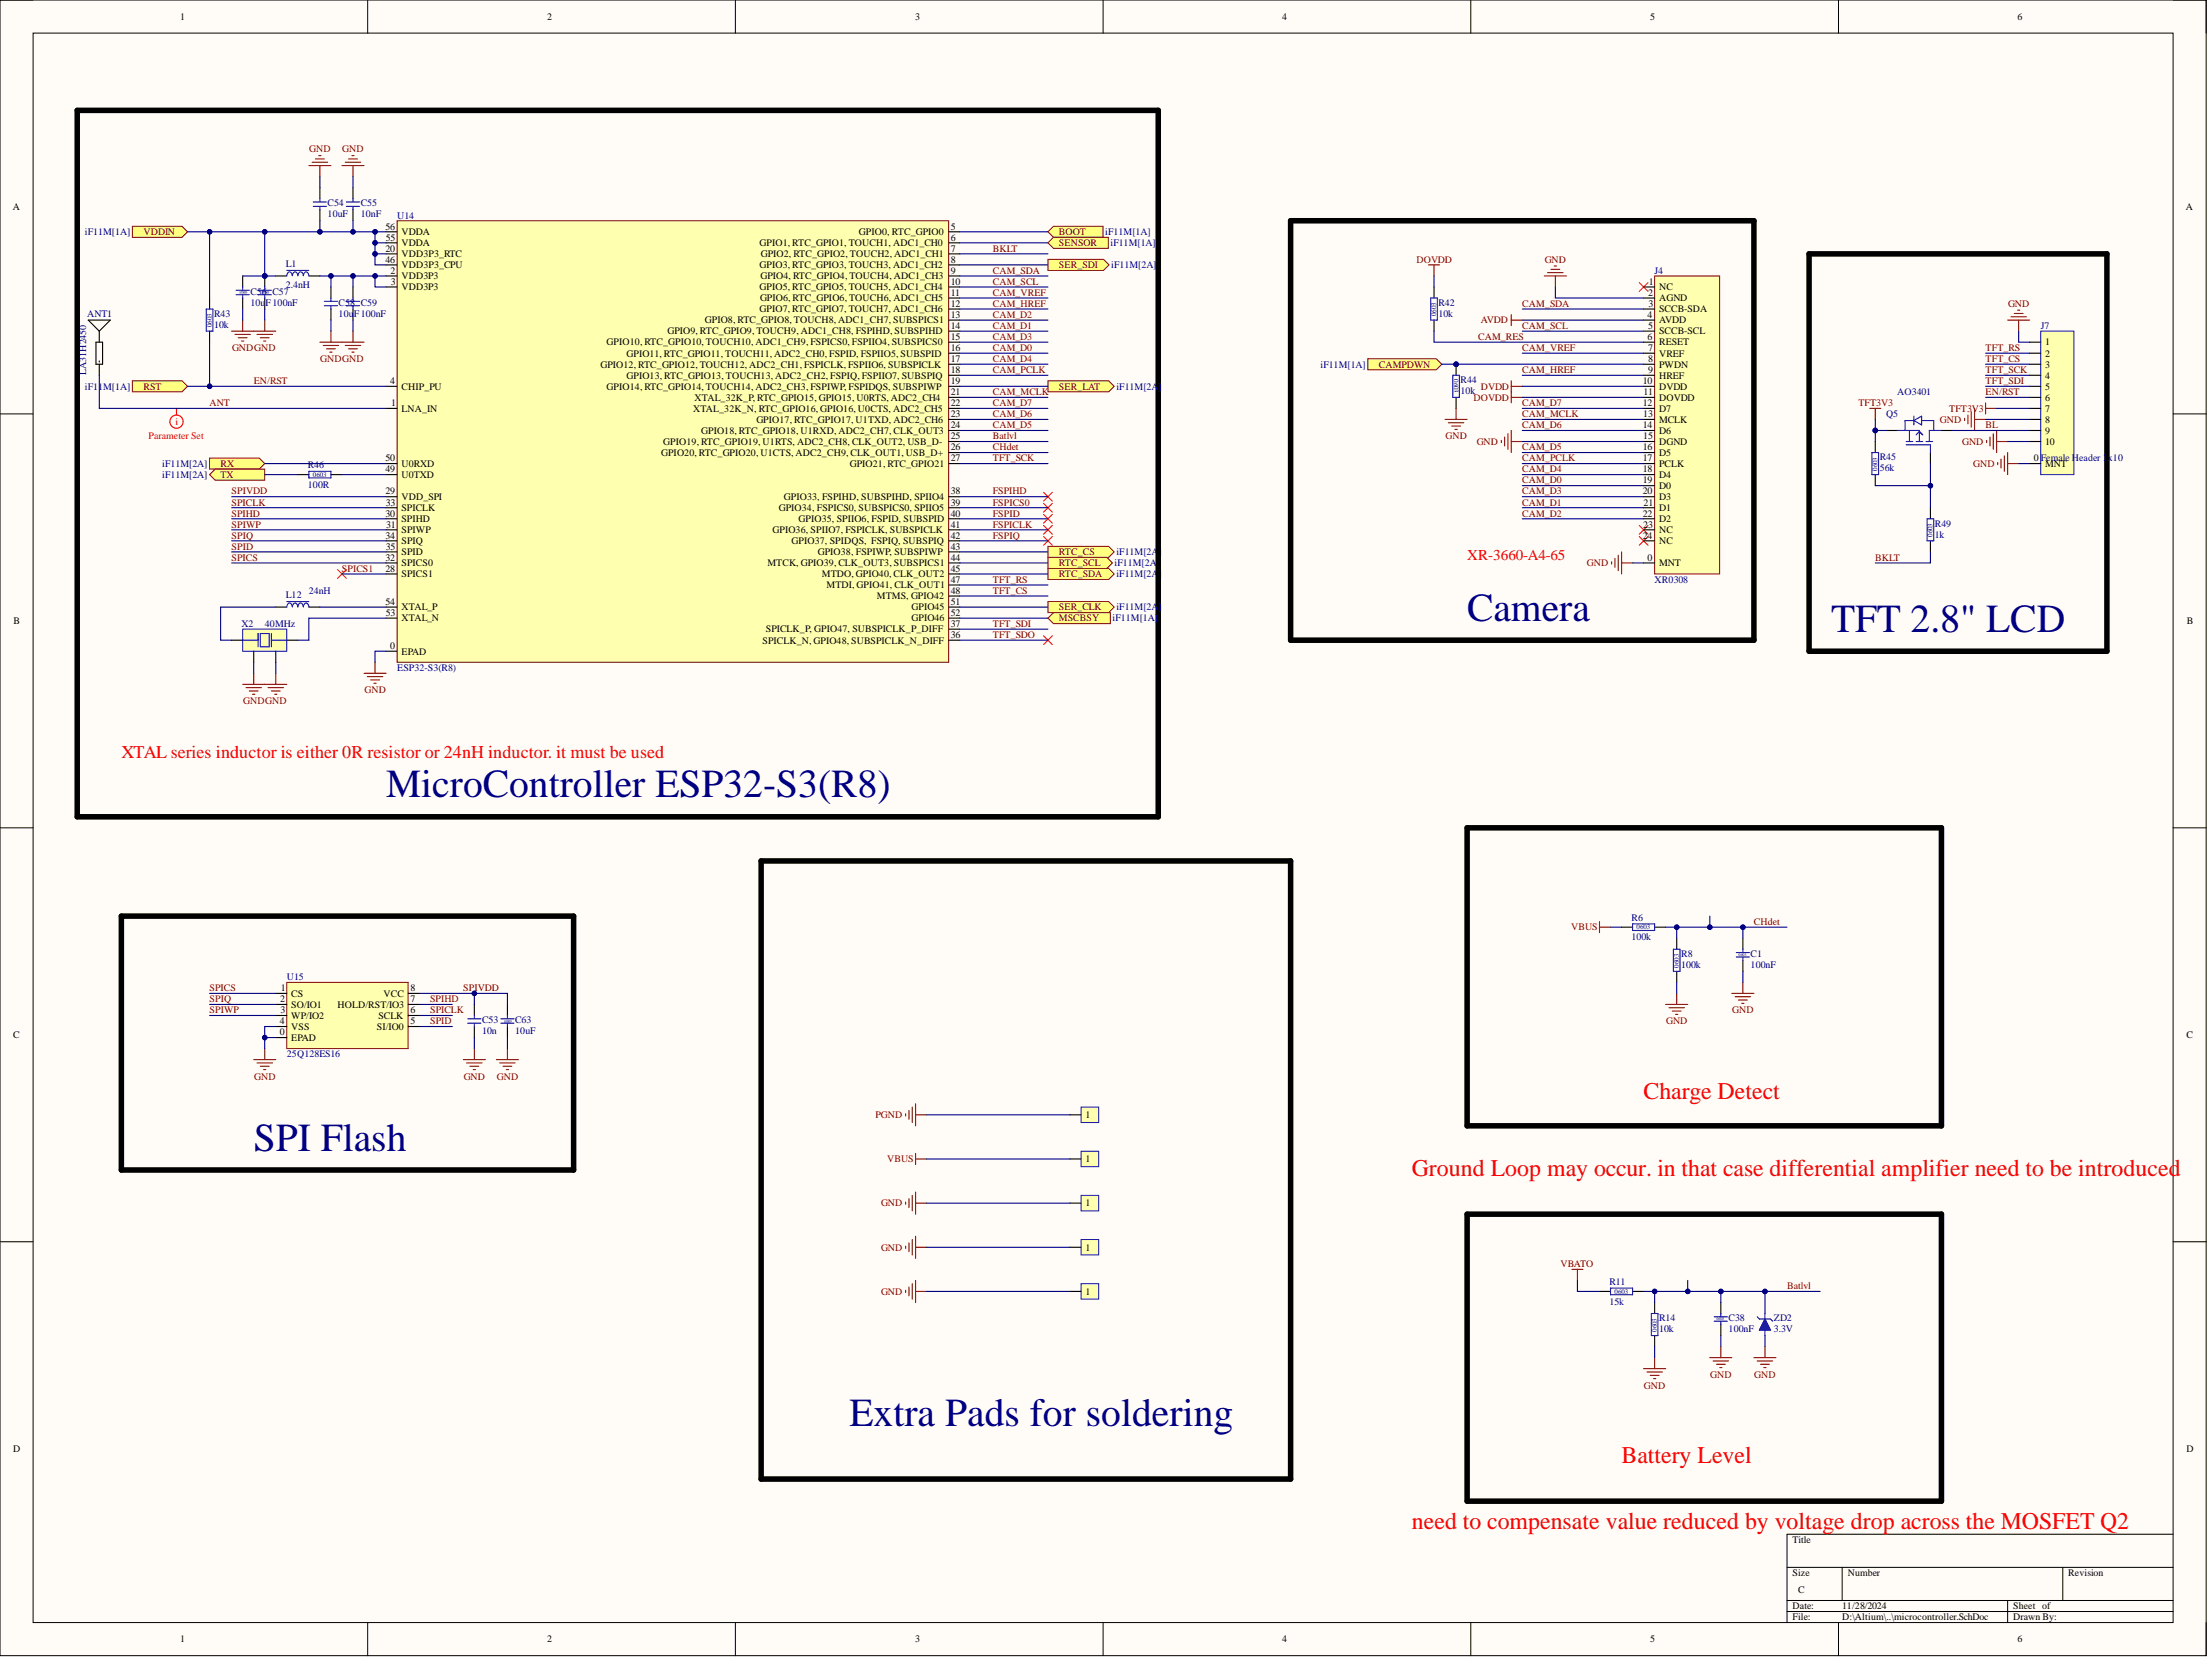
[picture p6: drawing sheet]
<svg xmlns="http://www.w3.org/2000/svg" width="508mm" height="381mm" viewBox="0 0 508 381" stroke-linecap="round" stroke-linejoin="round" font-family="sans-serif">
<defs><g id="words">
<g font-size="9.1" fill="#000080">
<text x="336.9" y="142.5">Camera</text>
<text x="420.4" y="145">TFT 2.8&quot; LCD</text>
<text x="88.6" y="183">MicroController ESP32-S3(R8)</text>
<text x="58.3" y="264.1">SPI Flash</text>
<text x="195" y="327.4">Extra Pads for soldering</text>
</g>
<g font-size="5.5" fill="#f00">
<text x="377.4" y="252.2">Charge Detect</text>
<text x="324.2" y="269.9">Ground Loop may occur. in that case differential amplifier need to be introduced</text>
<text x="372.3" y="335.8">Battery Level</text>
<text x="324.2" y="351">need to compensate value reduced by voltage drop across the MOSFET Q2</text>
</g>
<text font-size="4.1" fill="#f00" x="27.9" y="173.9">XTAL series inductor is either 0R resistor or 24nH inductor. it must be used</text>
<text font-size="3.5" fill="#f00" x="336.9" y="128.4">XR-3660-A4-65</text>
<g font-size="2.3">
<text x="41.4" y="4.6">1</text>
<text x="125.6" y="4.6">2</text>
<text x="210.1" y="4.6">3</text>
<text x="294.4" y="4.6">4</text>
<text x="378.9" y="4.6">5</text>
<text x="463.2" y="4.6">6</text>
<text x="3" y="48.3">A</text>
<text x="88.5" y="52.7">56</text>
<text x="92.2" y="54">VDDA</text>
<text x="197.2" y="54">GPIO0, RTC_GPIO0</text>
<text x="218.3" y="52.7">5</text>
<text x="501.9" y="48.3">A</text>
<text x="88.5" y="57.8">20</text>
<text x="88.6" y="55.2">55</text>
<text x="92.2" y="59">VDD3P3_RTC</text>
<text x="92.2" y="56.5">VDDA</text>
<text x="174.4" y="56.5">GPIO1, RTC_GPIO1, TOUCH1, ADC1_CH0</text>
<text x="174.7" y="59">GPIO2, RTC_GPIO2, TOUCH2, ADC1_CH1</text>
<text x="218.3" y="55.2">6</text>
<text x="218.3" y="57.8">7</text>
<text x="88.5" y="60.3">46</text>
<text x="89.7" y="62.8">2</text>
<text x="89.7" y="65.4">3</text>
<text x="92.2" y="64.1">VDD3P3</text>
<text x="92.2" y="61.6">VDD3P3_CPU</text>
<text x="174.4" y="61.6">GPIO3, RTC_GPIO3, TOUCH3, ADC1_CH2</text>
<text x="174.6" y="64.1">GPIO4, RTC_GPIO4, TOUCH4, ADC1_CH3</text>
<text x="218.3" y="60.3">8</text>
<text x="218.3" y="62.8">9</text>
<text x="218.3" y="65.4">10</text>
<text x="378.6" y="65.4">1</text>
<text x="92.2" y="66.6">VDD3P3</text>
<text x="174.4" y="66.6">GPIO5, RTC_GPIO5, TOUCH5, ADC1_CH4</text>
<text x="174.4" y="71.7">GPIO7, RTC_GPIO7, TOUCH7, ADC1_CH6</text>
<text x="174.5" y="69.2">GPIO6, RTC_GPIO6, TOUCH6, ADC1_CH5</text>
<text x="218.3" y="67.9">11</text>
<text x="218.3" y="70.4">12</text>
<text x="378.4" y="67.9">2</text>
<text x="378.5" y="70.4">3</text>
<text x="380.9" y="66.6">NC</text>
<text x="380.9" y="69.2">AGND</text>
<text x="380.9" y="71.7">SCCB-SDA</text>
<text x="153.2" y="76.8">GPIO9, RTC_GPIO9, TOUCH9, ADC1_CH8, FSPIHD, SUBSPIHD</text>
<text x="161.8" y="74.2">GPIO8, RTC_GPIO8, TOUCH8, ADC1_CH7, SUBSPICS1</text>
<text x="218.3" y="73">13</text>
<text x="218.3" y="75.5">14</text>
<text x="378.3" y="73">4</text>
<text x="378.4" y="75.5">5</text>
<text x="380.9" y="74.2">AVDD</text>
<text x="380.9" y="76.8">SCCB-SCL</text>
<text x="139.2" y="79.3">GPIO10, RTC_GPIO10, TOUCH10, ADC1_CH9, FSPICS0, FSPIIO4, SUBSPICS0</text>
<text x="143.9" y="81.8">GPIO11, RTC_GPIO11, TOUCH11, ADC2_CH0, FSPID, FSPIIO5, SUBSPID</text>
<text x="218.3" y="78">15</text>
<text x="218.3" y="80.6">16</text>
<text x="218.3" y="83.1">17</text>
<text x="378.3" y="78">6</text>
<text x="378.4" y="80.6">7</text>
<text x="378.4" y="83.1">8</text>
<text x="380.9" y="79.3">RESET</text>
<text x="380.9" y="81.8">VREF</text>
<text x="469.6" y="79.3">1</text>
<text x="469.6" y="81.8">2</text>
<text x="89.6" y="88.2">4</text>
<text x="92.2" y="89.4">CHIP_PU</text>
<text x="137.9" y="84.4">GPIO12, RTC_GPIO12, TOUCH12, ADC2_CH1, FSPICLK, FSPIIO6, SUBSPICLK</text>
<text x="139.2" y="89.4">GPIO14, RTC_GPIO14, TOUCH14, ADC2_CH3, FSPIWP, FSPIDQS, SUBSPIWP</text>
<text x="143.9" y="86.9">GPIO13, RTC_GPIO13, TOUCH13, ADC2_CH2, FSPIQ, FSPIIO7, SUBSPIQ</text>
<text x="218.3" y="85.6">18</text>
<text x="218.3" y="88.2">19</text>
<text x="377.2" y="88.2">10</text>
<text x="378.4" y="85.6">9</text>
<text x="380.9" y="84.4">PWDN</text>
<text x="380.9" y="86.9">HREF</text>
<text x="380.9" y="89.4">DVDD</text>
<text x="469.6" y="84.4">3</text>
<text x="469.6" y="86.9">4</text>
<text x="469.6" y="89.4">5</text>
<text x="89.8" y="93.2">1</text>
<text x="92.2" y="94.5">LNA_IN</text>
<text x="159.1" y="94.5">XTAL_32K_N, RTC_GPIO16, GPIO16, U0CTS, ADC2_CH5</text>
<text x="159.5" y="92">XTAL_32K_P, RTC_GPIO15, GPIO15, U0RTS, ADC2_CH4</text>
<text x="218.3" y="90.7">21</text>
<text x="218.3" y="93.2">22</text>
<text x="218.3" y="95.8">23</text>
<text x="377.2" y="93.2">12</text>
<text x="377.3" y="95.8">13</text>
<text x="377.4" y="90.7">11</text>
<text x="380.9" y="92">DOVDD</text>
<text x="380.9" y="94.5">D7</text>
<text x="469.6" y="92">6</text>
<text x="469.6" y="94.5">7</text>
<text x="161" y="99.6">GPIO18, RTC_GPIO18, U1RXD, ADC2_CH7, CLK_OUT3</text>
<text x="173.7" y="97">GPIO17, RTC_GPIO17, U1TXD, ADC2_CH6</text>
<text x="218.3" y="98.3">24</text>
<text x="218.3" y="100.8">25</text>
<text x="377.2" y="98.3">14</text>
<text x="377.3" y="100.8">15</text>
<text x="380.9" y="97">MCLK</text>
<text x="380.9" y="99.6">D6</text>
<text x="469.6" y="97">8</text>
<text x="469.6" y="99.6">9</text>
<text x="88.5" y="105.9">50</text>
<text x="92.2" y="107.2">U0RXD</text>
<text x="151.8" y="104.6">GPIO20, RTC_GPIO20, U1CTS, ADC2_CH9, CLK_OUT1, USB_D+</text>
<text x="152.3" y="102.1">GPIO19, RTC_GPIO19, U1RTS, ADC2_CH8, CLK_OUT2, USB_D-</text>
<text x="195.1" y="107.2">GPIO21, RTC_GPIO21</text>
<text x="218.3" y="103.4">26</text>
<text x="218.3" y="105.9">27</text>
<text x="377.2" y="103.4">16</text>
<text x="377.2" y="105.9">17</text>
<text x="380.9" y="102.1">DGND</text>
<text x="380.9" y="104.6">D5</text>
<text x="380.9" y="107.2">PCLK</text>
<text x="466.9" y="105.9">0</text>
<text x="469.6" y="102.1">10</text>
<text x="469.6" y="107.2">MNT</text>
<text x="88.5" y="113.5">29</text>
<text x="88.5" y="108.4">49</text>
<text x="92.2" y="109.7">U0TXD</text>
<text x="218.3" y="113.5">38</text>
<text x="377.2" y="108.4">18</text>
<text x="377.2" y="111">19</text>
<text x="377.2" y="113.5">20</text>
<text x="380.9" y="109.7">D4</text>
<text x="380.9" y="112.2">D0</text>
<text x="88.5" y="118.6">30</text>
<text x="88.6" y="116">33</text>
<text x="92.2" y="114.8">VDD_SPI</text>
<text x="92.2" y="119.8">SPIHD</text>
<text x="92.2" y="117.3">SPICLK</text>
<text x="178.8" y="117.3">GPIO34, FSPICS0, SUBSPICS0, SPIIO5</text>
<text x="180" y="114.8">GPIO33, FSPIHD, SUBSPIHD, SPIIO4</text>
<text x="183.4" y="119.8">GPIO35, SPIIO6, FSPID, SUBSPID</text>
<text x="218.3" y="116">39</text>
<text x="218.3" y="118.6">40</text>
<text x="377.2" y="118.6">22</text>
<text x="377.4" y="116">21</text>
<text x="380.9" y="114.8">D3</text>
<text x="380.9" y="117.3">D1</text>
<text x="380.9" y="119.8">D2</text>
<text x="88.5" y="123.6">34</text>
<text x="88.6" y="121.1">31</text>
<text x="92.2" y="122.4">SPIWP</text>
<text x="92.2" y="124.9">SPIQ</text>
<text x="177.4" y="122.4">GPIO36, SPIIO7, FSPICLK, SUBSPICLK</text>
<text x="181.8" y="124.9">GPIO37, SPIDQS, FSPIQ, SUBSPIQ</text>
<text x="218.3" y="121.1">41</text>
<text x="218.3" y="123.6">42</text>
<text x="377.2" y="123.6">24</text>
<text x="377.3" y="121.1">23</text>
<text x="380.9" y="122.4">NC</text>
<text x="380.9" y="124.9">NC</text>
<text x="88.5" y="131.2">28</text>
<text x="88.5" y="128.7">32</text>
<text x="88.6" y="126.2">35</text>
<text x="92.2" y="130">SPICS0</text>
<text x="92.2" y="127.4">SPID</text>
<text x="176.2" y="130">MTCK, GPIO39, CLK_OUT3, SUBSPICS1</text>
<text x="187.8" y="127.4">GPIO38, FSPIWP, SUBSPIWP</text>
<text x="218.3" y="126.2">43</text>
<text x="218.3" y="128.7">44</text>
<text x="218.3" y="131.2">45</text>
<text x="378.3" y="128.7">0</text>
<text x="380.9" y="130">MNT</text>
<text x="92.2" y="132.5">SPICS1</text>
<text x="188.7" y="132.5">MTDO, GPIO40, CLK_OUT2</text>
<text x="189.8" y="135">MTDI, GPIO41, CLK_OUT1</text>
<text x="201.4" y="137.6">MTMS, GPIO42</text>
<text x="218.3" y="133.8">47</text>
<text x="218.3" y="136.3">48</text>
<text x="3.1" y="143.3">B</text>
<text x="88.5" y="138.8">54</text>
<text x="88.6" y="141.4">53</text>
<text x="92.2" y="142.6">XTAL_N</text>
<text x="92.2" y="140.1">XTAL_P</text>
<text x="209.3" y="140.1">GPIO45</text>
<text x="209.3" y="142.6">GPIO46</text>
<text x="218.3" y="143.9">37</text>
<text x="218.3" y="138.8">51</text>
<text x="218.3" y="141.4">52</text>
<text x="502.1" y="143.3">B</text>
<text x="89.6" y="149">0</text>
<text x="175.1" y="147.7">SPICLK_N, GPIO48, SUBSPICLK_N_DIFF</text>
<text x="175.9" y="145.2">SPICLK_P, GPIO47, SUBSPICLK_P_DIFF</text>
<text x="218.3" y="146.4">36</text>
<text x="92.2" y="150.2">EPAD</text>
<text x="64.5" y="227.5">1</text>
<text x="94.2" y="227.5">8</text>
<text x="64.3" y="230">2</text>
<text x="64.4" y="232.6">3</text>
<text x="66.9" y="228.8">CS</text>
<text x="66.9" y="231.3">SO/IO1</text>
<text x="66.9" y="233.8">WP/IO2</text>
<text x="77.5" y="231.3">HOLD/RST/IO3</text>
<text x="86.9" y="233.8">SCLK</text>
<text x="88.1" y="228.8">VCC</text>
<text x="94.2" y="232.6">6</text>
<text x="94.2" y="230">7</text>
<text x="3" y="238.3">C</text>
<text x="64.2" y="235.1">4</text>
<text x="64.2" y="237.6">0</text>
<text x="66.9" y="236.4">VSS</text>
<text x="66.9" y="238.9">EPAD</text>
<text x="86.5" y="236.4">SI/IO0</text>
<text x="94.2" y="235.1">5</text>
<text x="502" y="238.3">C</text>
<text x="249.2" y="256.6">1</text>
<text x="249.2" y="266.8">1</text>
<text x="249.2" y="276.9">1</text>
<text x="249.2" y="287">1</text>
<text x="249.2" y="297.2">1</text>
<text x="3" y="333.3">D</text>
<text x="502" y="333.3">D</text>
<text x="411.6" y="354.2">Title</text>
<text x="411.6" y="361.8">Size</text>
<text x="412.8" y="365.6">C</text>
<text x="424.2" y="361.8">Number</text>
<text x="474.9" y="361.8">Revision</text>
<text x="411.6" y="369.4">Date:</text>
<text x="411.6" y="371.9">File:</text>
<text x="423" y="369.4">11/28/2024</text>
<text x="423" y="371.9">D:\Altium\..\microcontroller.SchDoc</text>
<text x="462.2" y="369.4">Sheet of</text>
<text x="462.2" y="371.9">Drawn By:</text>
<text x="41.4" y="377">1</text>
<text x="125.6" y="377">2</text>
<text x="210.1" y="377">3</text>
<text x="294.4" y="377">4</text>
<text x="378.9" y="377">5</text>
<text x="463.2" y="377">6</text>
</g>
<g font-size="2.3" fill="#800000">
<text x="71" y="35">GND</text>
<text x="78.6" y="35">GND</text>
<text x="32.9" y="54">VDDIN</text>
<text x="243.1" y="54">BOOT</text>
<text x="227.9" y="57.8">BKLT</text>
<text x="243.1" y="56.5">SENSOR</text>
<text x="227.9" y="62.8">CAM_SDA</text>
<text x="227.9" y="65.4">CAM_SCL</text>
<text x="243.1" y="61.6">SER_SDI</text>
<text x="325.2" y="60.3">DOVDD</text>
<text x="354.7" y="60.3">GND</text>
<text x="227.9" y="70.4">CAM_HREF</text>
<text x="227.9" y="67.9">CAM_VREF</text>
<text x="349.5" y="70.4">CAM_SDA</text>
<text x="461" y="70.4">GND</text>
<text x="227.9" y="75.5">CAM_D1</text>
<text x="227.9" y="73">CAM_D2</text>
<text x="340" y="74.2">AVDD</text>
<text x="349.5" y="75.5">CAM_SCL</text>
<text x="53.3" y="80.6">GNDGND</text>
<text x="73.5" y="83.1">GNDGND</text>
<text x="227.9" y="78">CAM_D3</text>
<text x="227.9" y="80.6">CAM_D0</text>
<text x="227.9" y="83.1">CAM_D4</text>
<text x="339.4" y="78">CAM_RES</text>
<text x="349.5" y="80.6">CAM_VREF</text>
<text x="455.9" y="80.6">TFT_RS</text>
<text x="455.9" y="83.1">TFT_CS</text>
<text x="32.9" y="89.4">RST</text>
<text x="58.3" y="88.2">EN/RST</text>
<text x="227.9" y="85.6">CAM_PCLK</text>
<text x="243.1" y="89.4">SER_LAT</text>
<text x="316.6" y="84.4">CAMPDWN</text>
<text x="340" y="89.4">DVDD</text>
<text x="349.5" y="85.6">CAM_HREF</text>
<text x="455.9" y="85.6">TFT_SCK</text>
<text x="455.9" y="88.2">TFT_SDI</text>
<text x="48.1" y="93.2">ANT</text>
<text x="227.9" y="93.2">CAM_D7</text>
<text x="227.9" y="90.7">CAM_MCLK</text>
<text x="227.9" y="95.8">CAM_D6</text>
<text x="338.3" y="92">DOVDD</text>
<text x="349.5" y="93.2">CAM_D7</text>
<text x="349.5" y="95.8">CAM_MCLK</text>
<text x="426.7" y="93.2">TFT3V3</text>
<text x="447.5" y="94.5">TFT3V3</text>
<text x="455.9" y="90.7">EN/RST</text>
<text x="227.9" y="98.3">CAM_D5</text>
<text x="227.9" y="100.8">Batlvl</text>
<text x="331.9" y="100.8">GND</text>
<text x="349.5" y="98.3">CAM_D6</text>
<text x="445.4" y="97">GND</text>
<text x="455.9" y="98.3">BL</text>
<text x="50.7" y="107.2">RX</text>
<text x="227.9" y="105.9">TFT_SCK</text>
<text x="227.9" y="103.4">CHdet</text>
<text x="339" y="102.1">GND</text>
<text x="349.5" y="103.4">CAM_D5</text>
<text x="349.5" y="105.9">CAM_PCLK</text>
<text x="450.5" y="102.1">GND</text>
<text x="453" y="107.2">GND</text>
<text x="50.7" y="109.7">TX</text>
<text x="53.2" y="113.5">SPIVDD</text>
<text x="227.9" y="113.5">FSPIHD</text>
<text x="349.5" y="113.5">CAM_D3</text>
<text x="349.5" y="111">CAM_D0</text>
<text x="349.5" y="108.4">CAM_D4</text>
<text x="53.2" y="116">SPICLK</text>
<text x="53.2" y="118.6">SPIHD</text>
<text x="227.9" y="116">FSPICS0</text>
<text x="227.9" y="118.6">FSPID</text>
<text x="349.5" y="118.6">CAM_D2</text>
<text x="349.5" y="116">CAM_D1</text>
<text x="53.2" y="121.1">SPIWP</text>
<text x="53.2" y="123.6">SPIQ</text>
<text x="227.9" y="121.1">FSPICLK</text>
<text x="227.9" y="123.6">FSPIQ</text>
<text x="53.2" y="126.2">SPID</text>
<text x="53.2" y="128.7">SPICS</text>
<text x="78.5" y="131.2">SPICS1</text>
<text x="243.1" y="127.4">RTC_CS</text>
<text x="243.1" y="130">RTC_SCL</text>
<text x="364.4" y="130">GND</text>
<text x="430.6" y="128.7">BKLT</text>
<text x="227.9" y="133.8">TFT_RS</text>
<text x="227.9" y="136.3">TFT_CS</text>
<text x="243.1" y="132.5">RTC_SDA</text>
<text x="227.9" y="143.9">TFT_SDI</text>
<text x="243.1" y="142.6">MSCBSY</text>
<text x="243.1" y="140.1">SER_CLK</text>
<text x="227.9" y="146.4">TFT_SDO</text>
<text x="55.8" y="161.6">GNDGND</text>
<text x="83.7" y="159.1">GND</text>
<text x="360.7" y="213.6">VBUS</text>
<text x="402.7" y="212.3">CHdet</text>
<text x="48.1" y="227.5">SPICS</text>
<text x="106.4" y="227.5">SPIVDD</text>
<text x="48.1" y="232.6">SPIWP</text>
<text x="48.1" y="230">SPIQ</text>
<text x="98.8" y="232.6">SPICLK</text>
<text x="98.8" y="230">SPIHD</text>
<text x="397.7" y="232.6">GND</text>
<text x="98.8" y="235.1">SPID</text>
<text x="382.5" y="235.1">GND</text>
<text x="58.3" y="247.8">GND</text>
<text x="106.5" y="247.8">GND</text>
<text x="114.1" y="247.8">GND</text>
<text x="201" y="256.6">PGND</text>
<text x="203.7" y="266.8">VBUS</text>
<text x="202.3" y="276.9">GND</text>
<text x="202.3" y="287">GND</text>
<text x="358.3" y="290.8">VBATO</text>
<text x="202.3" y="297.2">GND</text>
<text x="410.3" y="295.9">Batlvl</text>
<text x="392.7" y="316.2">GND</text>
<text x="402.8" y="316.2">GND</text>
<text x="377.5" y="318.7">GND</text>
</g>
<g font-size="2.3" fill="#000080">
<text x="75.2" y="47.4">C54</text>
<text x="82.8" y="47.4">C55</text>
<text x="19.5" y="54">iF11M[1A]</text>
<text x="75.2" y="49.9">10uF</text>
<text x="82.8" y="49.9">10nF</text>
<text x="91.2" y="50.2">U14</text>
<text x="253.8" y="54">iF11M[1A]</text>
<text x="255" y="56.5">iF11M[1A]</text>
<text x="65.6" y="61.3">L1</text>
<text x="255.1" y="61.6">iF11M[2A]</text>
<text x="379.9" y="62.8">J4</text>
<text x="57.5" y="67.6">C56 C57</text>
<text x="57.5" y="70.2">10u</text>
<text x="60.9" y="70.2">F100nF</text>
<text x="65.6" y="66.1">2.4nH</text>
<text x="77.8" y="70.2">C58 C59</text>
<text x="330.3" y="70.2">R42</text>
<text x="20" y="72.7">ANT1</text>
<text x="49.1" y="72.7">R43</text>
<text x="49.1" y="75.2">10k</text>
<text x="77.8" y="72.7">10u</text>
<text x="81.2" y="72.7">F100nF</text>
<text x="330.3" y="72.7">10k</text>
<text x="468.6" y="75.5">J7</text>
<text x="19.5" y="89.4">iF11M[1A]</text>
<text x="19.8" y="86.1" transform="rotate(-90 19.8 86.1)">LA31H2450</text>
<text x="256.3" y="89.4">iF11M[2A</text>
<text x="266" y="89.4">]</text>
<text x="303.2" y="84.4">iF11M[1A]</text>
<text x="335.3" y="87.9">R44</text>
<text x="335.3" y="90.4">10k</text>
<text x="433.1" y="95.8">Q5</text>
<text x="435.6" y="90.7">AO3401</text>
<text x="37.2" y="107.2">iF11M[2A]</text>
<text x="70.7" y="107.4">R46</text>
<text x="431.6" y="105.6">R45</text>
<text x="468.6" y="105.9">Female Header 1</text>
<text x="483.9" y="105.9">x10</text>
<text x="37.2" y="109.7">iF11M[2A]</text>
<text x="70.7" y="112">100R</text>
<text x="431.6" y="108.2">56k</text>
<text x="444.2" y="120.8">R49</text>
<text x="444.2" y="123.4">1k</text>
<text x="255.9" y="130">iF11M[2A]</text>
<text x="256.3" y="127.4">iF11M[2A</text>
<text x="266" y="127.4">]</text>
<text x="65.6" y="137.3">L12</text>
<text x="70.9" y="136.3">24nH</text>
<text x="256.3" y="132.5">iF11M[2A</text>
<text x="266" y="132.5">]</text>
<text x="379.9" y="133.8">XR0308</text>
<text x="55.5" y="143.9">X2</text>
<text x="60.8" y="143.9">40MHz</text>
<text x="255.5" y="142.6">iF11M[1A]</text>
<text x="256.3" y="140.1">iF11M[2A</text>
<text x="266" y="140.1">]</text>
<text x="91.2" y="154">ESP32-S3(R8)</text>
<text x="374.6" y="211.3">R6</text>
<text x="374.6" y="215.8">100k</text>
<text x="386" y="219.6">R8</text>
<text x="401.9" y="219.6">C1</text>
<text x="65.9" y="225">U15</text>
<text x="386" y="222.2">100k</text>
<text x="401.9" y="222.2">100nF</text>
<text x="110.7" y="234.8">C53</text>
<text x="110.7" y="237.4">10n</text>
<text x="118.3" y="234.8">C63</text>
<text x="118.3" y="237.4">10uF</text>
<text x="65.9" y="242.7">25Q128ES16</text>
<text x="369.5" y="294.9">R11</text>
<text x="369.5" y="299.4">15k</text>
<text x="380.9" y="303.2">R14</text>
<text x="380.9" y="305.8">10k</text>
<text x="396.9" y="303.2">C38</text>
<text x="396.9" y="305.8">100nF</text>
<text x="407.3" y="303.2">ZD2</text>
<text x="407.3" y="305.8">3.3V</text>
</g>
<g font-size="2.3" fill="#f00">
<text x="34.1" y="100.8">Parameter Set</text>
<text x="40.3" y="97.5">i</text>
</g>
<g font-size="1.6" fill="#000080">
<text x="48.6" y="75.2" transform="rotate(-90 48.6 75.2)">0603</text>
<text x="329.8" y="72.6" transform="rotate(-90 329.8 72.6)">0603</text>
<text x="333.8" y="87.1" transform="rotate(90 333.8 87.1)">0603</text>
<text x="71.8" y="109.4">0603</text>
<text x="431.1" y="108.1" transform="rotate(-90 431.1 108.1)">0603</text>
<text x="443.7" y="123.3" transform="rotate(-90 443.7 123.3)">0603</text>
<text x="375.8" y="213.3">0603</text>
<text x="385.5" y="222.1" transform="rotate(-90 385.5 222.1)">0603</text>
<text x="370.7" y="296.9">0603</text>
<text x="380.4" y="305.7" transform="rotate(-90 380.4 305.7)">0603</text>
</g>
<g font-size=".9" fill="#000080">
<text x="56.7" y="66.8" transform="rotate(-180 56.7 66.8)">0805</text>
<text x="61.8" y="66.8" transform="rotate(-180 61.8 66.8)">0603</text>
<text x="399.2" y="219.5">0603</text>
<text x="117.5" y="234" transform="rotate(-180 117.5 234)">0805</text>
<text x="394.1" y="303.1">0603</text>
</g>
</g></defs>
<path d="M0 0h506.5v380h-506.5z" fill-rule="evenodd" fill="#fffcf8"/>
<path d="M0 0h506.5v380h-506.5z" fill="none" stroke="#000" stroke-width=".23"/>
<path d="M7.6 7.6h491.3v364.8h-491.3z" fill-rule="evenodd" fill="#fffcf8"/>
<g fill="none" stroke="#000" stroke-width=".23">
<path d="M0 0h7.6M84.4 0v7.6M168.8 0v7.6M253.3 0v7.6M337.7 0v7.6M422.1 0v7.6M498.9 0h7.6v7.6M7.6 7.6h491.3v364.8h-491.3zM0 95h7.6M498.9 95h7.6M0 190h7.6M498.9 190h7.6"/>
<path d="M0 285h7.6M498.9 285h7.6M410.3 359.7h88.6M423 359.7v7.6M473.6 359.7v7.6M498.9 352.1h-88.6v20.3M84.4 372.4v7.6M168.8 372.4v7.6M253.3 372.4v7.6M337.7 372.4v7.6M410.3 367.3h88.6M410.3 369.9h88.6"/>
<path d="M422.1 372.4v7.6M461 367.3v5.1M506.5 372.4v7.6"/>
</g>
<path d="M91.2 50.7h126.6v101.3h-126.6z" fill-rule="evenodd" fill="#ffffb0"/>
<path d="M91.2 50.7h126.6v101.3h-126.6z" fill="none" stroke="#800000" stroke-width=".23"/>
<g fill="none" stroke="#000" stroke-width=".25">
<path d="M88.6 53.2h2.6M88.6 55.7h2.6M88.6 58.3h2.6M217.8 53.2h2.5M217.8 55.7h2.5M217.8 58.3h2.5M88.6 63.3h2.6M88.6 65.9h2.6M88.6 60.8h2.6M217.8 63.3h2.5M217.8 65.9h2.5M217.8 60.8h2.5"/>
<path d="M217.8 68.4h2.5M217.8 70.9h2.5M217.8 73.5h2.5M217.8 76h2.5M217.8 78.5h2.5M88.6 93.7h2.6M88.6 88.7h2.6M217.8 93.7h2.5M217.8 88.7h2.5M217.8 81.1h2.5M217.8 83.6h2.5M217.8 86.1h2.5"/>
<path d="M217.8 91.2h2.5M217.8 96.3h2.5M217.8 98.8h2.5M88.6 106.4h2.6M88.6 114h2.6M88.6 119.1h2.6M88.6 116.5h2.6M88.6 108.9h2.6M217.8 101.3h2.5M217.8 103.9h2.5M217.8 106.4h2.5M217.8 114h2.5"/>
<path d="M217.8 119.1h2.5M217.8 116.5h2.5M88.6 131.7h2.6M88.6 121.6h2.6M88.6 129.2h2.6M88.6 124.1h2.6M88.6 126.7h2.6M88.6 139.3h2.6M217.8 131.7h2.5M217.8 121.6h2.5M217.8 129.2h2.5M217.8 124.1h2.5"/>
<path d="M217.8 126.7h2.5M217.8 134.3h2.5M217.8 136.8h2.5M217.8 139.3h2.5M88.6 141.9h2.6M88.6 149.5h2.6M217.8 146.9h2.5M217.8 144.4h2.5M217.8 141.9h2.5"/>
</g>
<path d="M30.4 51.9h11.4l1.3 1.3-1.3 1.3h-11.4z" fill-rule="evenodd" fill="#ffff80"/>
<path d="M30.4 51.9h11.4l1.3 1.3-1.3 1.3h-11.4z" fill="none" stroke="#800000" stroke-width=".23"/>
<path d="M73.4 78.5h10.2M74.2 79.3h3.6M76 76v2.5M79.3 79.3h3.5M81 76v2.5M75 80.1h2M75.7 80.8h.5M80 80.1h2.1M80.8 80.8h.5" fill="none" stroke="#800000" stroke-width=".25"/>
<circle cx="60.8" cy="63.3" r=".51" fill="#000080"/>
<circle cx="60.8" cy="63.3" r=".51" fill="none" stroke="#000080" stroke-width=".23"/>
<path d="M60.8 63.3v2.6M60.8 68.4v2.5" fill="none" stroke="#000" stroke-width=".25"/>
<circle cx="60.8" cy="63.3" r=".51" fill="#000080"/>
<circle cx="60.8" cy="63.3" r=".51" fill="none" stroke="#000080" stroke-width=".23"/>
<path d="M54.2 67.6h3M54.2 66.6h3M55.7 65.9v.7M55.7 67.6v.8M59.3 67.6h3M59.3 66.6h3M60.8 65.9v.7M60.8 67.6v.8" fill="none" stroke="#00f" stroke-width=".25"/>
<path d="M55.7 63.3v2.6M55.7 68.4v2.5" fill="none" stroke="#000" stroke-width=".25"/>
<g fill="none" stroke="#800000" stroke-width=".25">
<path d="M70.9 38h5.1M71.7 37.2h3.5M72.4 36.5h2.1M73.2 35.7h.5M73.4 38v2.5M78.5 38h5.1M79.3 37.2h3.5M80 36.5h2.1M80.8 35.7h.5M81 38v2.5M53.2 76h10.1M53.9 76.8h3.6"/>
<path d="M54.7 77.5h2M55.5 78.3h.5M55.7 73.5v2.5M59 76.8h3.6M59.8 77.5h2M60.5 78.3h.5M60.8 73.5v2.5"/>
</g>
<path d="M30.4 87.4h11.4l1.3 1.3-1.3 1.2h-11.4z" fill-rule="evenodd" fill="#ffff80"/>
<path d="M30.4 87.4h11.4l1.3 1.3-1.3 1.2h-11.4z" fill="none" stroke="#800000" stroke-width=".23"/>
<path d="M20.3 73.5h5l-2.5 2.5zM22 78.5h1.6v5.1h-1.6zM22.8 76v2.5M22.8 82.8v.3M22.8 83.6v2.5M68.4 108.9h2.5M76 108.9h2.5" fill="none" stroke="#000" stroke-width=".25"/>
<path d="M70.9 108.2h5.1v1.5h-5.1z" fill="none" stroke="#00f" stroke-width=".25"/>
<path d="M65.9 225.5h27.8v15.2h-27.8z" fill-rule="evenodd" fill="#ffffb0"/>
<path d="M65.9 225.5h27.8v15.2h-27.8z" fill="none" stroke="#800000" stroke-width=".23"/>
<path d="M63.3 228h2.6M63.3 230.5h2.6M63.3 233.1h2.6M63.3 235.6h2.6M63.3 238.1h2.6M93.7 228h2.5M93.7 230.5h2.5M93.7 233.1h2.5M93.7 235.6h2.5" fill="none" stroke="#000" stroke-width=".25"/>
<path d="M58.3 243.2h5M59 244h3.6M59.8 244.7h2M60.5 245.5h.5M60.8 240.7v2.5" fill="none" stroke="#800000" stroke-width=".25"/>
<path d="M55.7 144.4h10.2v5.1h-10.2z" fill-rule="evenodd" fill="#ffffb0"/>
<path d="M55.7 144.4h10.2v5.1h-10.2z" fill="none" stroke="#00f" stroke-width=".23"/>
<path d="M433.1 98.8h2.5M445.8 98.8h2.5M430.6 101.3v2.6M430.6 108.9v2.6M443.2 103.9v2.5M443.2 116.5v2.6M443.2 124.1v2.6M53.2 146.9h2.5M58.3 149.5v2.5M63.3 149.5v2.5M65.9 146.9h2.5" fill="none" stroke="#000" stroke-width=".25"/>
<g fill="none" stroke="#00f" stroke-width=".25">
<path d="M435.6 98.8h5.1v2.5M438.4 98.8v2.5M439.4 95.5v2M439.4 96.5l1.8-1v2zM439.4 96.5h-2v2.3M439.9 99.8l.8-.7 .8 .7M441.2 96.5h2.8v2.3M445.8 98.8h-2.8v2.5M429.8 103.9h1.5v5h-1.5zM437.7 102.1h5.5v1.8M437.7 101.3h1.5M439.9 101.3h1.6"/>
<path d="M442.2 101.3h1.5M442.5 119.1h1.5v5h-1.5zM55.7 146.9h3.6M59.3 145.4v3.1M59.8 145.4h2v3.1h-2zM62.3 146.9h3.6M62.3 145.4v3.1"/>
</g>
<g fill="none" stroke="#f00" stroke-width=".23">
<path d="M376.4 64.9l2 2M378.4 64.9l-2 2M239.6 113l2 2M239.6 115.5l2 2M239.6 118.1l2 2M241.6 113l-2 2M241.6 115.5l-2 2M241.6 118.1l-2 2M239.6 120.6l2 2M239.6 123.1l2 2M241.6 120.6l-2 2M241.6 123.1l-2 2"/>
<path d="M376.4 123.1l2 2M378.4 123.1l-2 2"/>
</g>
<path d="M354.6 63.3h5M355.3 62.6h3.6M356.1 61.8h2M356.9 61.1h.5M357.1 63.3v2.6M346.2 99.6v3.5M347 98.8v5.1M344.7 101.1v.5M345.5 100.3v2M347 101.3h2.5" fill="none" stroke="#800000" stroke-width=".25"/>
<path d="M296.3 50.7h106.4v96.2h-106.4zM415.4 58.3h68.3v91.2h-68.3z" fill="none" stroke="#000" stroke-width="1.3"/>
<circle cx="334.3" cy="83.6" r=".51" fill="#000080"/>
<circle cx="334.3" cy="83.6" r=".51" fill="none" stroke="#000080" stroke-width=".23"/>
<path d="M334.3 83.6v2.5" fill="none" stroke="#000" stroke-width=".25"/>
<circle cx="334.3" cy="83.6" r=".51" fill="#000080"/>
<circle cx="334.3" cy="83.6" r=".51" fill="none" stroke="#000080" stroke-width=".23"/>
<path d="M329.3 65.9v2.5M329.3 73.5v2.5M334.3 91.2v2.5" fill="none" stroke="#000" stroke-width=".25"/>
<path d="M328.5 68.4h1.5v5.1h-1.5zM333.6 86.1h1.5v5.1h-1.5z" fill="none" stroke="#00f" stroke-width=".25"/>
<g fill="none" stroke="#800000" stroke-width=".25">
<path d="M328 60.8h2.5M329.3 60.8v2.5M347 72.2v2.5M347 73.5h2.5M331.8 96.3h5.1M332.5 97h3.6M333.3 97.8h2M334.1 98.5h.5M334.3 93.7v2.6M347 87.4v5.1M347 88.7h2.5M347 91.2h2.5"/>
<path d="M429.3 93.7h2.5M430.6 93.7v2.6M55.7 157.1h10.2M56.5 157.8h3.5M57.2 158.6h2.1M58 159.3h.5M58.3 154.5v2.6M61.5 157.8h3.6M62.3 158.6h2M63.1 159.3h.5M63.3 154.5v2.6"/>
</g>
<path d="M376.4 120.6l2 2M378.4 120.6l-2 2" fill="none" stroke="#f00" stroke-width=".23"/>
<path d="M240.6 125.4h13.9l1.3 1.3-1.3 1.2h-13.9z" fill-rule="evenodd" fill="#ffff80"/>
<path d="M240.6 125.4h13.9l1.3 1.3-1.3 1.2h-13.9z" fill="none" stroke="#800000" stroke-width=".23"/>
<path d="M240.6 127.9h13.5l1.3 1.3-1.3 1.3h-13.5z" fill-rule="evenodd" fill="#ffff80"/>
<path d="M240.6 127.9h13.5l1.3 1.3-1.3 1.3h-13.5z" fill="none" stroke="#800000" stroke-width=".23"/>
<path d="M240.6 130.5h13.9l1.3 1.2-1.3 1.3h-13.9z" fill-rule="evenodd" fill="#ffff80"/>
<path d="M240.6 130.5h13.9l1.3 1.2-1.3 1.3h-13.9z" fill="none" stroke="#800000" stroke-width=".23"/>
<path d="M241.9 51.9h11.4v2.6h-11.4l-1.3-1.3z" fill-rule="evenodd" fill="#ffff80"/>
<path d="M241.9 51.9h11.4v2.6h-11.4l-1.3-1.3z" fill="none" stroke="#800000" stroke-width=".23"/>
<path d="M241.9 54.5h12.6v2.5h-12.6l-1.3-1.3z" fill-rule="evenodd" fill="#ffff80"/>
<path d="M241.9 54.5h12.6v2.5h-12.6l-1.3-1.3z" fill="none" stroke="#800000" stroke-width=".23"/>
<path d="M63.3 139.3h2.6M70.9 139.3h2.5" fill="none" stroke="#000" stroke-width=".25"/>
<path d="M65.9 138.1h5M70.9 139.3a.68 .68 0 0 0-.9-.8l-.4 .8a.68 .68 0 0 0-.9-.8l-.3 .8a.68 .68 0 0 0-.9-.8l-.4 .8a.68 .68 0 0 0-.9-.8l-.3 .8" fill="none" stroke="#00f" stroke-width=".25"/>
<path d="M83.6 154.5h5M84.3 155.3h3.6M85.1 156.1h2M85.9 156.8h.5M86.1 152v2.5" fill="none" stroke="#800000" stroke-width=".25"/>
<path d="M27.9 210.3h103.8v58.2h-103.8z" fill="none" stroke="#000" stroke-width="1.3"/>
<path d="M240.6 59.5h12.8l1.2 1.3-1.2 1.3h-12.8z" fill-rule="evenodd" fill="#ffff80"/>
<path d="M240.6 59.5h12.8l1.2 1.3-1.2 1.3h-12.8z" fill="none" stroke="#800000" stroke-width=".23"/>
<path d="M17.7 25.3h248.2v162.2h-248.2z" fill="none" stroke="#000" stroke-width="1.3"/>
<path d="M241.9 140.6h13v2.5h-13l-1.3-1.2z" fill-rule="evenodd" fill="#ffff80"/>
<path d="M241.9 140.6h13v2.5h-13l-1.3-1.2z" fill="none" stroke="#800000" stroke-width=".23"/>
<path d="M240.6 138.1h13.9l1.3 1.2-1.3 1.3h-13.9z" fill-rule="evenodd" fill="#ffff80"/>
<path d="M240.6 138.1h13.9l1.3 1.2-1.3 1.3h-13.9z" fill="none" stroke="#800000" stroke-width=".23"/>
<path d="M240.6 87.4h13.9l1.3 1.3-1.3 1.2h-13.9z" fill-rule="evenodd" fill="#ffff80"/>
<path d="M240.6 87.4h13.9l1.3 1.3-1.3 1.2h-13.9z" fill="none" stroke="#800000" stroke-width=".23"/>
<path d="M48.1 68.4v2.5M48.1 76v2.5" fill="none" stroke="#000" stroke-width=".25"/>
<path d="M47.4 70.9h1.5v5.1h-1.5z" fill="none" stroke="#00f" stroke-width=".25"/>
<path d="M314.1 82.3h15.7l1.2 1.3-1.2 1.3h-15.7z" fill-rule="evenodd" fill="#ffff80"/>
<path d="M314.1 82.3h15.7l1.2 1.3-1.2 1.3h-15.7z" fill="none" stroke="#800000" stroke-width=".23"/>
<path d="M48.1 105.1h11.4l1.3 1.3-1.3 1.3h-11.4z" fill-rule="evenodd" fill="#ffff80"/>
<path d="M48.1 105.1h11.4l1.3 1.3-1.3 1.3h-11.4z" fill="none" stroke="#800000" stroke-width=".23"/>
<path d="M49.4 107.7h11.4v2.5h-11.4l-1.3-1.3z" fill-rule="evenodd" fill="#ffff80"/>
<path d="M49.4 107.7h11.4v2.5h-11.4l-1.3-1.3z" fill="none" stroke="#800000" stroke-width=".23"/>
<path d="M73.4 43.1v2.5M73.4 48.1v2.6M81 43.1v2.5M81 48.1v2.6M76 65.9v2.5M76 70.9v2.6M81 65.9v2.5M81 70.9v2.6M108.9 230.5v2.6M108.9 235.6v2.5M116.5 230.5v2.6M116.5 235.6v2.5" fill="none" stroke="#000" stroke-width=".25"/>
<g fill="none" stroke="#00f" stroke-width=".25">
<path d="M71.9 47.4h3.1M71.9 46.4h3.1M73.4 45.6v.8M73.4 47.4v.7M79.5 47.4h3.1M79.5 46.4h3.1M81 45.6v.8M81 47.4v.7M74.5 69.2h3M74.5 70.2h3M76 68.4v.8M76 70.2v.7"/>
<path d="M79.5 69.2h3.1M79.5 70.2h3.1M81 68.4v.8M81 70.2v.7M107.4 234.8h3M107.4 233.8h3M108.9 233.1v.7M108.9 234.8v.8M115 234.8h3M115 233.8h3M116.5 233.1v.7M116.5 234.8v.8"/>
</g>
<path d="M106.4 243.2h5M107.1 244h3.6M107.9 244.7h2M108.7 245.5h.5M108.9 240.7v2.5M114 243.2h5M114.7 244h3.6M115.5 244.7h2M116.3 245.5h.5M116.5 240.7v2.5" fill="none" stroke="#800000" stroke-width=".25"/>
<g fill="none" stroke="#f00" stroke-width=".25">
<path d="M40.5 93.7v1.6"/>
<circle cx="40.5" cy="96.8" r="1.52"/>
</g>
<path d="M77.5 130.7l2 2M79.5 130.7l-2 2" fill="none" stroke="#f00" stroke-width=".23"/>
<path d="M174.8 197.6h121.5v141.9h-121.5z" fill="none" stroke="#000" stroke-width="1.3"/>
<path d="M248.2 264.2h4.1v3.6h-4.1z" fill-rule="evenodd" fill="#ffffb0"/>
<path d="M248.2 264.2h4.1v3.6h-4.1z" fill="none" stroke="#00f" stroke-width=".23"/>
<path d="M245.7 266h2.5" fill="none" stroke="#000" stroke-width=".25"/>
<path d="M248.2 274.4h4.1v3.5h-4.1z" fill-rule="evenodd" fill="#ffffb0"/>
<path d="M248.2 274.4h4.1v3.5h-4.1z" fill="none" stroke="#00f" stroke-width=".23"/>
<path d="M245.7 276.1h2.5" fill="none" stroke="#000" stroke-width=".25"/>
<path d="M248.2 284.5h4.1v3.5h-4.1z" fill-rule="evenodd" fill="#ffffb0"/>
<path d="M248.2 284.5h4.1v3.5h-4.1z" fill="none" stroke="#00f" stroke-width=".23"/>
<path d="M245.7 286.3h2.5" fill="none" stroke="#000" stroke-width=".25"/>
<path d="M248.2 294.6h4.1v3.6h-4.1z" fill-rule="evenodd" fill="#ffffb0"/>
<path d="M248.2 294.6h4.1v3.6h-4.1z" fill="none" stroke="#00f" stroke-width=".23"/>
<g fill="none" stroke="#000" stroke-width=".25">
<path d="M372.3 212.8h2.5M379.9 212.8h2.5M385 215.3v2.6M400.2 215.3v2.6M385 222.9v2.6M400.2 220.4v2.5M245.7 296.4h2.5M367.2 296.4h2.6M374.8 296.4h2.6M379.9 298.9v2.6M395.1 298.9v2.6M379.9 306.5v2.6"/>
<path d="M395.1 304v2.5"/>
</g>
<g fill="none" stroke="#800000" stroke-width=".25">
<path d="M461 73.5h5M461.7 72.7h3.6M462.5 71.9h2M463.2 71.2h.5M463.5 73.5v2.5M451.1 96v.5M451.8 95.3v2M452.6 94.5v3.5M453.4 93.7v5.1M453.4 96.3h2.5M455.9 92.5v2.5M455.9 93.7h2.5"/>
<path d="M457.7 99.6v3.5M458.4 98.8v5.1M456.1 101.1v.5M456.9 100.3v2M458.4 101.3h2.6M367.2 211.5v2.6M367.2 212.8h2.6M382.4 230.5h5.1M383.2 231.3h3.5M384 232.1h2M384.7 232.8h.5M385 228v2.5"/>
<path d="M397.6 228h5.1M398.4 228.8h3.5M399.2 229.5h2M399.9 230.3h.5M400.2 225.5v2.5M207.9 275.9v.5M208.7 275.1v2.1M209.5 274.4v3.5M210.2 264.7v2.6M210.2 273.6v5.1M210.2 276.1h2.5M210.2 266h2.5"/>
<path d="M207.9 286v.5M207.9 296.2v.5M208.7 285.3v2M208.7 295.4v2M209.5 284.5v3.5M209.5 294.6v3.6M210.2 283.7v5.1M210.2 293.9v5M210.2 286.3h2.5M210.2 296.4h2.5M360.9 291.3h2.5M362.2 291.3v2.6"/>
<path d="M377.4 314.1h5M378.1 314.9h3.6M378.9 315.7h2M379.7 316.4h.5M379.9 311.6v2.5M392.6 311.6h5M393.3 312.4h3.6M394.1 313.1h2M394.9 313.9h.5M395.1 309.1v2.5M402.7 311.6h5.1M403.5 312.4h3.5"/>
<path d="M404.2 313.1h2M405 313.9h.5M405.2 309.1v2.5"/>
</g>
<path d="M239.6 145.9l2 2M241.6 145.9l-2 2" fill="none" stroke="#f00" stroke-width=".23"/>
<g fill="none" stroke="#00f" stroke-width=".25">
<path d="M374.8 212h5.1v1.6h-5.1zM384.2 217.9h1.5v5h-1.5zM398.6 218.6h3.1M398.6 219.6h3.1M400.2 217.9v.7M400.2 219.6v.8M369.8 295.6h5v1.6h-5zM379.1 301.5h1.6v5h-1.6zM393.6 302.2h3M393.6 303.2h3M395.1 301.5v.7M395.1 303.2v.8"/>
<path d="M404 302.7h2.5M405.2 302.7l1.3 2.6h-2.5zM405.2 301.5v1.2M405.2 305.3v1.2"/>
</g>
<path d="M336.9 190h108.9v68.4h-108.9zM336.9 278.7h108.9v65.8h-108.9z" fill="none" stroke="#000" stroke-width="1.3"/>
<path d="M405.2 302.7l1.3 2.6h-2.5z" fill="#00f"/>
<path d="M405.2 302.7l1.3 2.6h-2.5z" fill="none" stroke="#00f" stroke-width=".23"/>
<path d="M403.5 302.2l.5 .5M406.5 302.7l.5 .5" fill="none" stroke="#00f" stroke-width=".25"/>
<path d="M468.6 76h7.6v32.9h-7.6z" fill-rule="evenodd" fill="#ffffb0"/>
<path d="M468.6 76h7.6v32.9h-7.6z" fill="none" stroke="#00f" stroke-width=".23"/>
<g fill="none" stroke="#000" stroke-width=".25">
<path d="M63.3 63.3h2.6M70.9 63.3h2.5M466 78.5h2.6M466 81.1h2.6M466 83.6h2.6M466 86.1h2.6M466 88.7h2.6M466 91.2h2.6M466 93.7h2.6M466 96.3h2.6M466 98.8h2.6M466 101.3h2.6"/>
<path d="M466 106.4h2.6"/>
</g>
<path d="M65.9 62.1h5M67.1 63.3a.68 .68 0 0 0-.9-.8l-.3 .8M68.4 63.3a.68 .68 0 0 0-.9-.8l-.4 .8M69.6 63.3a.68 .68 0 0 0-.9-.8l-.3 .8M70.9 63.3a.68 .68 0 0 0-.9-.8l-.3 .8" fill="none" stroke="#00f" stroke-width=".25"/>
<path d="M379.9 63.3h14.9v68.4h-14.9z" fill-rule="evenodd" fill="#ffffb0"/>
<path d="M379.9 63.3h14.9v68.4h-14.9z" fill="none" stroke="#800000" stroke-width=".23"/>
<g fill="none" stroke="#000" stroke-width=".25">
<path d="M377.4 65.9h2.5M377.4 68.4h2.5M377.4 70.9h2.5M377.4 73.5h2.5M377.4 76h2.5M377.4 78.5h2.5M377.4 81.1h2.5M377.4 83.6h2.5M377.4 86.1h2.5M377.4 88.7h2.5M377.4 91.2h2.5M377.4 93.7h2.5"/>
<path d="M377.4 96.3h2.5M377.4 98.8h2.5M377.4 101.3h2.5M377.4 103.9h2.5M377.4 106.4h2.5M377.4 108.9h2.5M377.4 111.5h2.5M377.4 114h2.5M377.4 116.5h2.5M377.4 119.1h2.5M377.4 121.6h2.5M377.4 124.1h2.5"/>
<path d="M377.4 129.2h2.5"/>
</g>
<path d="M248.2 254.1h4.1v3.5h-4.1z" fill-rule="evenodd" fill="#ffffb0"/>
<path d="M248.2 254.1h4.1v3.5h-4.1z" fill="none" stroke="#00f" stroke-width=".23"/>
<path d="M245.7 255.9h2.5" fill="none" stroke="#000" stroke-width=".25"/>
<path d="M207.9 255.6v.5M208.7 254.9v2M209.5 254.1v3.5M210.2 253.3v5.1M210.2 255.9h2.5" fill="none" stroke="#800000" stroke-width=".25"/>
<path d="M86.1 55.7h2.5" fill="none" stroke="#000080" stroke-width=".25"/>
<circle cx="86.1" cy="55.7" r=".51" fill="#000080"/>
<circle cx="86.1" cy="55.7" r=".51" fill="none" stroke="#000080" stroke-width=".23"/>
<path d="M86.1 58.3h2.5" fill="none" stroke="#000080" stroke-width=".25"/>
<circle cx="86.1" cy="58.3" r=".51" fill="#000080"/>
<circle cx="86.1" cy="58.3" r=".51" fill="none" stroke="#000080" stroke-width=".23"/>
<path d="M76 73.5v2.5M81 73.5v2.5M86.1 63.3v2.6h2.5" fill="none" stroke="#000080" stroke-width=".25"/>
<circle cx="86.1" cy="63.3" r=".51" fill="#000080"/>
<circle cx="86.1" cy="63.3" r=".51" fill="none" stroke="#000080" stroke-width=".23"/>
<path d="M81 63.3v2.6" fill="none" stroke="#000080" stroke-width=".25"/>
<circle cx="81" cy="63.3" r=".51" fill="#000080"/>
<circle cx="81" cy="63.3" r=".51" fill="none" stroke="#000080" stroke-width=".23"/>
<path d="M73.4 40.5v2.6M73.4 50.7v2.5M81 40.5v2.6M55.7 70.9v2.6M60.8 70.9v2.6" fill="none" stroke="#000080" stroke-width=".25"/>
<circle cx="73.4" cy="53.2" r=".51" fill="#000080"/>
<circle cx="73.4" cy="53.2" r=".51" fill="none" stroke="#000080" stroke-width=".23"/>
<path d="M81 50.7v2.5" fill="none" stroke="#000080" stroke-width=".25"/>
<circle cx="81" cy="53.2" r=".51" fill="#000080"/>
<circle cx="81" cy="53.2" r=".51" fill="none" stroke="#000080" stroke-width=".23"/>
<path d="M55.7 63.3h5.1" fill="none" stroke="#000080" stroke-width=".25"/>
<circle cx="60.8" cy="63.3" r=".51" fill="#000080"/>
<circle cx="60.8" cy="63.3" r=".51" fill="none" stroke="#000080" stroke-width=".23"/>
<path d="M43.1 88.7h45.5" fill="none" stroke="#000080" stroke-width=".25"/>
<circle cx="48.1" cy="88.7" r=".51" fill="#000080"/>
<circle cx="48.1" cy="88.7" r=".51" fill="none" stroke="#000080" stroke-width=".23"/>
<path d="M60.8 106.4h27.8M60.8 108.9h7.6M78.5 108.9h10.1M48.1 230.5h15.2M48.1 233.1h15.2M48.1 228h15.2M60.8 238.1h2.5M96.2 230.5h7.6M96.2 233.1h7.6M96.2 235.6h7.6" fill="none" stroke="#000080" stroke-width=".25"/>
<circle cx="60.8" cy="238.1" r=".51" fill="#000080"/>
<circle cx="60.8" cy="238.1" r=".51" fill="none" stroke="#000080" stroke-width=".23"/>
<path d="M349.5 73.5h27.9M357.1 65.9v2.5h20.3M349.5 88.7h27.9M349.5 91.2h27.9M430.6 98.8v2.5M53.2 114h35.4M220.3 114h20.3M220.3 116.5h20.3M220.3 119.1h20.3M349.5 101.3h27.9M220.3 121.6h20.3M220.3 124.1h20.3" fill="none" stroke="#000080" stroke-width=".25"/>
<circle cx="430.6" cy="98.8" r=".51" fill="#000080"/>
<circle cx="430.6" cy="98.8" r=".51" fill="none" stroke="#000080" stroke-width=".23"/>
<path d="M86.1 53.2v7.6h2.5M329.3 76v2.5h48.1M329.3 63.3v2.6" fill="none" stroke="#000080" stroke-width=".25"/>
<circle cx="86.1" cy="58.3" r=".51" fill="#000080"/>
<circle cx="86.1" cy="58.3" r=".51" fill="none" stroke="#000080" stroke-width=".23"/>
<circle cx="86.1" cy="55.7" r=".51" fill="#000080"/>
<circle cx="86.1" cy="55.7" r=".51" fill="none" stroke="#000080" stroke-width=".23"/>
<circle cx="86.1" cy="53.2" r=".51" fill="#000080"/>
<circle cx="86.1" cy="53.2" r=".51" fill="none" stroke="#000080" stroke-width=".23"/>
<g fill="none" stroke="#000080" stroke-width=".25">
<path d="M220.3 53.2h20.3M220.3 55.7h20.3M220.3 58.3h20.3M220.3 60.8h20.3M220.3 63.3h20.3M220.3 65.9h20.3M220.3 68.4h20.3M220.3 70.9h20.3M220.3 73.5h20.3M220.3 76h20.3M220.3 78.5h20.3M220.3 81.1h20.3"/>
<path d="M220.3 83.6h20.3M220.3 86.1h20.3M220.3 88.7h20.3M220.3 91.2h20.3M220.3 93.7h20.3M220.3 96.3h20.3M220.3 98.8h20.3M220.3 101.3h20.3M220.3 103.9h20.3M220.3 106.4h20.3M63.3 139.3h-12.6v7.6h2.5M73.4 139.3h15.2"/>
<path d="M220.3 126.7h20.3M220.3 129.2h20.3M220.3 131.7h20.3M220.3 134.3h20.3M220.3 136.8h20.3M220.3 139.3h20.3M58.3 152v2.5M63.3 152v2.5M88.6 141.9h-17.7v5h-2.5M88.6 149.5h-2.5v2.5M220.3 141.9h20.3M220.3 144.4h20.3"/>
<path d="M220.3 146.9h20.3M63.3 235.6h-2.5v5.1"/>
</g>
<circle cx="60.8" cy="238.1" r=".51" fill="#000080"/>
<circle cx="60.8" cy="238.1" r=".51" fill="none" stroke="#000080" stroke-width=".23"/>
<path d="M73.4 63.3h15.2" fill="none" stroke="#000080" stroke-width=".25"/>
<circle cx="76" cy="63.3" r=".51" fill="#000080"/>
<circle cx="76" cy="63.3" r=".51" fill="none" stroke="#000080" stroke-width=".23"/>
<circle cx="81" cy="63.3" r=".51" fill="#000080"/>
<circle cx="81" cy="63.3" r=".51" fill="none" stroke="#000080" stroke-width=".23"/>
<circle cx="86.1" cy="63.3" r=".51" fill="#000080"/>
<circle cx="86.1" cy="63.3" r=".51" fill="none" stroke="#000080" stroke-width=".23"/>
<path d="M76 63.3v2.6" fill="none" stroke="#000080" stroke-width=".25"/>
<circle cx="76" cy="63.3" r=".51" fill="#000080"/>
<circle cx="76" cy="63.3" r=".51" fill="none" stroke="#000080" stroke-width=".23"/>
<path d="M43.1 53.2h45.5" fill="none" stroke="#000080" stroke-width=".25"/>
<circle cx="48.1" cy="53.2" r=".51" fill="#000080"/>
<circle cx="48.1" cy="53.2" r=".51" fill="none" stroke="#000080" stroke-width=".23"/>
<circle cx="60.8" cy="53.2" r=".51" fill="#000080"/>
<circle cx="60.8" cy="53.2" r=".51" fill="none" stroke="#000080" stroke-width=".23"/>
<circle cx="73.4" cy="53.2" r=".51" fill="#000080"/>
<circle cx="73.4" cy="53.2" r=".51" fill="none" stroke="#000080" stroke-width=".23"/>
<circle cx="81" cy="53.2" r=".51" fill="#000080"/>
<circle cx="81" cy="53.2" r=".51" fill="none" stroke="#000080" stroke-width=".23"/>
<circle cx="86.1" cy="53.2" r=".51" fill="#000080"/>
<circle cx="86.1" cy="53.2" r=".51" fill="none" stroke="#000080" stroke-width=".23"/>
<path d="M60.8 53.2v10.1h2.5" fill="none" stroke="#000080" stroke-width=".25"/>
<circle cx="60.8" cy="63.3" r=".51" fill="#000080"/>
<circle cx="60.8" cy="63.3" r=".51" fill="none" stroke="#000080" stroke-width=".23"/>
<circle cx="60.8" cy="53.2" r=".51" fill="#000080"/>
<circle cx="60.8" cy="53.2" r=".51" fill="none" stroke="#000080" stroke-width=".23"/>
<path d="M48.1 53.2v15.2" fill="none" stroke="#000080" stroke-width=".25"/>
<circle cx="48.1" cy="53.2" r=".51" fill="#000080"/>
<circle cx="48.1" cy="53.2" r=".51" fill="none" stroke="#000080" stroke-width=".23"/>
<path d="M48.1 78.5v10.2" fill="none" stroke="#000080" stroke-width=".25"/>
<circle cx="48.1" cy="88.7" r=".51" fill="#000080"/>
<circle cx="48.1" cy="88.7" r=".51" fill="none" stroke="#000080" stroke-width=".23"/>
<path d="M331 83.6h46.4" fill="none" stroke="#000080" stroke-width=".25"/>
<circle cx="334.3" cy="83.6" r=".51" fill="#000080"/>
<circle cx="334.3" cy="83.6" r=".51" fill="none" stroke="#000080" stroke-width=".23"/>
<path d="M53.2 116.5h35.4M53.2 119.1h35.4M53.2 121.6h35.4M53.2 124.1h35.4M53.2 126.7h35.4M53.2 129.2h35.4M96.2 228h20.3v2.5M108.9 238.1v2.6M116.5 238.1v2.6" fill="none" stroke="#000080" stroke-width=".25"/>
<circle cx="108.9" cy="228" r=".51" fill="#000080"/>
<circle cx="108.9" cy="228" r=".51" fill="none" stroke="#000080" stroke-width=".23"/>
<path d="M108.9 228v2.5" fill="none" stroke="#000080" stroke-width=".25"/>
<circle cx="108.9" cy="228" r=".51" fill="#000080"/>
<circle cx="108.9" cy="228" r=".51" fill="none" stroke="#000080" stroke-width=".23"/>
<g fill="none" stroke="#000080" stroke-width=".25">
<path d="M349.5 70.9h27.9M349.5 76h27.9M463.5 76v2.5h2.5M349.5 81.1h27.9M349.5 86.1h27.9M448.3 98.8h17.7M455.9 81.1h10.1M455.9 86.1h10.1M455.9 83.6h10.1M455.9 88.7h10.1M455.9 91.2h10.1M455.9 96.3h10.1"/>
<path d="M458.4 93.7h7.6M349.5 103.9h27.9M443.2 106.4v5.1M461 101.3h5M78.5 131.7h10.1M443.2 126.7v2.5h-12.6M212.7 266h33M212.7 276.1h33M212.7 286.3h33M212.7 296.4h33"/>
</g>
<circle cx="443.2" cy="111.5" r=".51" fill="#000080"/>
<circle cx="443.2" cy="111.5" r=".51" fill="none" stroke="#000080" stroke-width=".23"/>
<path d="M430.6 111.5h12.6v5" fill="none" stroke="#000080" stroke-width=".25"/>
<circle cx="443.2" cy="111.5" r=".51" fill="#000080"/>
<circle cx="443.2" cy="111.5" r=".51" fill="none" stroke="#000080" stroke-width=".23"/>
<path d="M430.6 98.8h2.5" fill="none" stroke="#000080" stroke-width=".25"/>
<circle cx="430.6" cy="98.8" r=".51" fill="#000080"/>
<circle cx="430.6" cy="98.8" r=".51" fill="none" stroke="#000080" stroke-width=".23"/>
<path d="M430.6 96.3v2.5" fill="none" stroke="#000080" stroke-width=".25"/>
<circle cx="430.6" cy="98.8" r=".51" fill="#000080"/>
<circle cx="430.6" cy="98.8" r=".51" fill="none" stroke="#000080" stroke-width=".23"/>
<path d="M22.8 86.1v7.6h65.8M349.5 93.7h27.9M349.5 96.3h27.9M349.5 98.8h27.9M349.5 106.4h27.9M349.5 108.9h27.9M349.5 111.5h27.9M349.5 114h27.9M349.5 116.5h27.9M349.5 119.1h27.9M369.8 212.8h2.5M385 212.8v2.5" fill="none" stroke="#000080" stroke-width=".25"/>
<circle cx="385" cy="212.8" r=".51" fill="#000080"/>
<circle cx="385" cy="212.8" r=".51" fill="none" stroke="#000080" stroke-width=".23"/>
<path d="M392.6 210.3v2.5h7.6v2.5M385 225.5v2.5M400.2 222.9v2.6" fill="none" stroke="#000080" stroke-width=".25"/>
<circle cx="392.6" cy="212.8" r=".51" fill="#000080"/>
<circle cx="392.6" cy="212.8" r=".51" fill="none" stroke="#000080" stroke-width=".23"/>
<circle cx="400.2" cy="212.8" r=".51" fill="#000080"/>
<circle cx="400.2" cy="212.8" r=".51" fill="none" stroke="#000080" stroke-width=".23"/>
<path d="M400.2 212.8h10.1" fill="none" stroke="#000080" stroke-width=".25"/>
<circle cx="400.2" cy="212.8" r=".51" fill="#000080"/>
<circle cx="400.2" cy="212.8" r=".51" fill="none" stroke="#000080" stroke-width=".23"/>
<path d="M379.9 296.4v2.5" fill="none" stroke="#000080" stroke-width=".25"/>
<circle cx="379.9" cy="296.4" r=".51" fill="#000080"/>
<circle cx="379.9" cy="296.4" r=".51" fill="none" stroke="#000080" stroke-width=".23"/>
<path d="M387.5 293.9v2.5h7.6v2.5M379.9 309.1v2.5M395.1 306.5v2.6" fill="none" stroke="#000080" stroke-width=".25"/>
<circle cx="387.5" cy="296.4" r=".51" fill="#000080"/>
<circle cx="387.5" cy="296.4" r=".51" fill="none" stroke="#000080" stroke-width=".23"/>
<circle cx="395.1" cy="296.4" r=".51" fill="#000080"/>
<circle cx="395.1" cy="296.4" r=".51" fill="none" stroke="#000080" stroke-width=".23"/>
<path d="M382.4 212.8h10.2" fill="none" stroke="#000080" stroke-width=".25"/>
<circle cx="385" cy="212.8" r=".51" fill="#000080"/>
<circle cx="385" cy="212.8" r=".51" fill="none" stroke="#000080" stroke-width=".23"/>
<circle cx="392.6" cy="212.8" r=".51" fill="#000080"/>
<circle cx="392.6" cy="212.8" r=".51" fill="none" stroke="#000080" stroke-width=".23"/>
<path d="M377.4 296.4h10.1" fill="none" stroke="#000080" stroke-width=".25"/>
<circle cx="379.9" cy="296.4" r=".51" fill="#000080"/>
<circle cx="379.9" cy="296.4" r=".51" fill="none" stroke="#000080" stroke-width=".23"/>
<circle cx="387.5" cy="296.4" r=".51" fill="#000080"/>
<circle cx="387.5" cy="296.4" r=".51" fill="none" stroke="#000080" stroke-width=".23"/>
<path d="M362.2 293.9v2.5h5M405.2 296.4v5.1" fill="none" stroke="#000080" stroke-width=".25"/>
<circle cx="405.2" cy="296.4" r=".51" fill="#000080"/>
<circle cx="405.2" cy="296.4" r=".51" fill="none" stroke="#000080" stroke-width=".23"/>
<path d="M395.1 296.4h22.8" fill="none" stroke="#000080" stroke-width=".25"/>
<circle cx="405.2" cy="296.4" r=".51" fill="#000080"/>
<circle cx="405.2" cy="296.4" r=".51" fill="none" stroke="#000080" stroke-width=".23"/>
<circle cx="395.1" cy="296.4" r=".51" fill="#000080"/>
<circle cx="395.1" cy="296.4" r=".51" fill="none" stroke="#000080" stroke-width=".23"/>
<path d="M463.5 106.4h2.5M374.8 129.2h2.6M212.7 255.9h33M405.2 306.5v2.6" fill="none" stroke="#000080" stroke-width=".25"/>
<path d="M458.7 106.1v.6M459.4 105.4v2M460.2 104.6v3.6M461 103.9v5M461 106.4h2.5M370 128.9v.6M370.8 128.2v2M371.5 127.4v3.6M372.3 126.7v5M372.3 129.2h2.5" fill="none" stroke="#800000" stroke-width=".25"/>
<use href="#words"/>
</svg>
